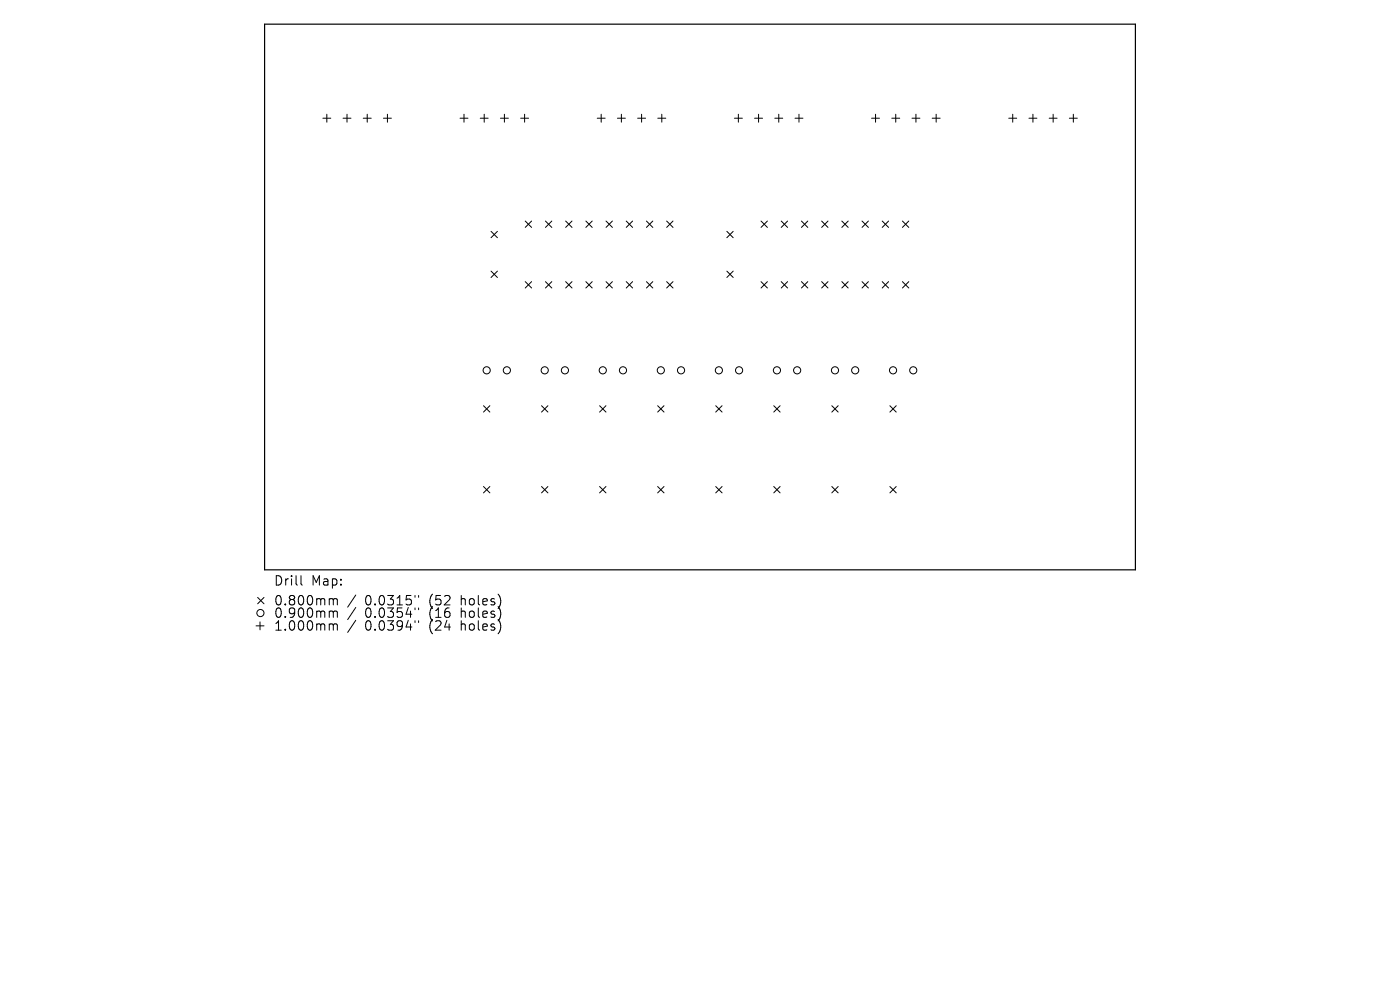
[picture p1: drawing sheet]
<svg xmlns="http://www.w3.org/2000/svg" width="297mm" height="210mm" viewBox="0 0 297 210" stroke-linecap="round" stroke-linejoin="round" font-family="sans-serif">
<defs><g id="words">
<g font-size="2.8">
<text x="58" y="124.5">Drill</text>
<text x="66" y="124.5">Map:</text>
<text x="58" y="128.7">0.800mm</text>
<text x="58" y="131.3">0.900mm</text>
<text x="77.5" y="128.7">0.0315&quot;</text>
<text x="77.5" y="131.3">0.0354&quot;</text>
<text x="91.2" y="128.7">(52</text>
<text x="91.2" y="131.3">(16</text>
<text x="98" y="128.7">holes)</text>
<text x="98" y="131.3">holes)</text>
<text x="58" y="134.1">1.000mm</text>
<text x="77.5" y="134.1">0.0394&quot;</text>
<text x="91.2" y="134.1">(24</text>
<text x="98" y="134.1">holes)</text>
</g>
</g></defs>
<path d="M56.1 5.1h184.8v115.8h-184.8z" fill="none" stroke="#000" stroke-width=".25"/>
<g fill="none" stroke="#000" stroke-width=".21">
<path d="M68.5 25.1h1.7M69.3 24.2v1.7M72.8 25.1h1.7M73.6 24.2v1.7M77.1 25.1h1.6M77.9 24.2v1.7M81.3 25.1h1.7M82.2 24.2v1.7M97.6 25.1h1.7M98.4 24.2v1.7M101.9 25.1h1.7M102.7 24.2v1.7"/>
<path d="M106.2 25.1h1.7M107 24.2v1.7M110.4 25.1h1.7M111.3 24.2v1.7M126.7 25.1h1.7M127.5 24.2v1.7M131 25.1h1.7M131.8 24.2v1.7M135.3 25.1h1.7M136.1 24.2v1.7M139.6 25.1h1.6M140.4 24.2v1.7"/>
<path d="M155.8 25.1h1.7M156.6 24.2v1.7M160.1 25.1h1.7M160.9 24.2v1.7M164.4 25.1h1.7M165.2 24.2v1.7M168.7 25.1h1.6M169.5 24.2v1.7M184.9 25.1h1.7M185.7 24.2v1.7M189.2 25.1h1.7M190 24.2v1.7"/>
<path d="M193.5 25.1h1.7M194.3 24.2v1.7M197.8 25.1h1.6M198.6 24.2v1.7M214 25.1h1.7M214.8 24.2v1.7M218.3 25.1h1.7M219.1 24.2v1.7M222.6 25.1h1.7M223.4 24.2v1.7M226.9 25.1h1.6M227.7 24.2v1.7"/>
<path d="M104.2 49.1l1.3 1.3M104.2 57.5l1.3 1.4M105.5 49.1l-1.3 1.3M105.5 57.5l-1.3 1.4M111.4 46.9l1.4 1.3M111.4 59.7l1.4 1.4M112.8 46.9l-1.4 1.3M112.8 59.7l-1.4 1.4M115.7 46.9l1.4 1.3M115.7 59.7l1.4 1.4M117.1 46.9l-1.4 1.3M117.1 59.7l-1.4 1.4"/>
<path d="M120 46.9l1.3 1.3M120 59.7l1.3 1.4M121.3 46.9l-1.3 1.3M121.3 59.7l-1.3 1.4M124.3 59.7l1.3 1.4M124.3 46.9l1.3 1.3M125.6 46.9l-1.3 1.3M125.6 59.7l-1.3 1.4M128.6 46.9l1.3 1.3M128.6 59.7l1.3 1.4M129.9 46.9l-1.3 1.3M129.9 59.7l-1.3 1.4"/>
<path d="M132.9 46.9l1.3 1.3M132.9 59.7l1.3 1.4M134.2 46.9l-1.3 1.3M134.2 59.7l-1.3 1.4M137.1 46.9l1.4 1.3M137.1 59.7l1.4 1.4M138.5 46.9l-1.4 1.3M138.5 59.7l-1.4 1.4M141.4 46.9l1.4 1.3M141.4 59.7l1.4 1.4M142.8 46.9l-1.4 1.3M142.8 59.7l-1.4 1.4"/>
<path d="M154.2 49.1l1.3 1.3M154.2 57.5l1.3 1.4M155.5 49.1l-1.3 1.3M155.5 57.5l-1.3 1.4M161.4 46.9l1.4 1.3M161.4 59.7l1.4 1.4M162.8 46.9l-1.4 1.3M162.8 59.7l-1.4 1.4M165.7 46.9l1.4 1.3M165.7 59.7l1.4 1.4M167.1 46.9l-1.4 1.3M167.1 59.7l-1.4 1.4"/>
<path d="M170 46.9l1.4 1.3M170 59.7l1.4 1.4M171.4 46.9l-1.4 1.3M171.4 59.7l-1.4 1.4M174.3 59.7l1.4 1.4M174.3 46.9l1.4 1.3M175.7 46.9l-1.4 1.3M175.7 59.7l-1.4 1.4M178.6 46.9l1.3 1.3M178.6 59.7l1.3 1.4M179.9 46.9l-1.3 1.3M179.9 59.7l-1.3 1.4"/>
<path d="M182.9 46.9l1.3 1.3M182.9 59.7l1.3 1.4M184.2 46.9l-1.3 1.3M184.2 59.7l-1.3 1.4M187.2 46.9l1.3 1.3M187.2 59.7l1.3 1.4M188.5 46.9l-1.3 1.3M188.5 59.7l-1.3 1.4M191.4 46.9l1.4 1.3M191.4 59.7l1.4 1.4M192.8 46.9l-1.4 1.3M192.8 59.7l-1.4 1.4"/>
<path d="M102.6 86.1l1.3 1.3M103.9 86.1l-1.3 1.3M114.9 86.1l1.3 1.3M116.2 86.1l-1.3 1.3M127.2 86.1l1.4 1.3M128.6 86.1l-1.4 1.3M139.5 86.1l1.4 1.3M140.9 86.1l-1.4 1.3M151.8 86.1l1.4 1.3M153.2 86.1l-1.4 1.3M164.1 86.1l1.4 1.3M165.5 86.1l-1.4 1.3"/>
<path d="M176.5 86.1l1.3 1.3M177.8 86.1l-1.3 1.3M188.8 86.1l1.3 1.3M190.1 86.1l-1.3 1.3M102.6 103.2l1.3 1.4M103.9 103.2l-1.3 1.4M114.9 103.2l1.3 1.4M116.2 103.2l-1.3 1.4M127.2 103.2l1.4 1.4M128.6 103.2l-1.4 1.4M139.5 103.2l1.4 1.4M140.9 103.2l-1.4 1.4"/>
<path d="M151.8 103.2l1.4 1.4M153.2 103.2l-1.4 1.4M164.1 103.2l1.4 1.4M165.5 103.2l-1.4 1.4M176.5 103.2l1.3 1.4M177.8 103.2l-1.3 1.4M188.8 103.2l1.3 1.4M190.1 103.2l-1.3 1.4M54.3 132.8h1.7M54.7 126.7l1.3 1.4M55.2 131.9v1.7M56 126.7l-1.3 1.4"/>
<path d="M63.9 122.1v1.7l.2 .3M70.1 127h.3l.3 .3M70.1 129.6h.3l.3 .3M70.1 132.3h.3l.3 .3M70.7 127.3l.3-.3 .5 .1 .1 1.2M70.7 127.3v1M70.7 129.9v1.1M70.7 132.6v1.1M70.7 129.9l.3-.3 .5 .1 .1 1.3M70.7 132.6l.3-.3 .5 .1 .1 1.3M75.5 126.2l-1.7 2.6M75.5 128.9l-1.7 2.5"/>
<path d="M75.5 131.6l-1.7 2.6M88 126.3v.4M88 129v.3M88 131.7v.4M88.8 126.3v.4M88.8 129v.3M88.8 131.7v.4"/>
<circle cx="103.2" cy="78.6" r=".76"/>
<circle cx="107.5" cy="78.6" r=".76"/>
<circle cx="115.6" cy="78.6" r=".76"/>
<circle cx="119.8" cy="78.6" r=".76"/>
<circle cx="127.9" cy="78.6" r=".76"/>
<circle cx="132.2" cy="78.6" r=".76"/>
<circle cx="140.2" cy="78.6" r=".76"/>
<circle cx="144.5" cy="78.6" r=".76"/>
<circle cx="152.5" cy="78.6" r=".76"/>
<circle cx="156.8" cy="78.6" r=".76"/>
<circle cx="164.8" cy="78.6" r=".76"/>
<circle cx="169.1" cy="78.6" r=".76"/>
<circle cx="177.1" cy="78.6" r=".76"/>
<circle cx="181.4" cy="78.6" r=".76"/>
<circle cx="189.5" cy="78.6" r=".76"/>
<circle cx="193.7" cy="78.6" r=".76"/>
<circle cx="55.2" cy="130" r=".76"/>
</g>
<use href="#words"/>
</svg>
